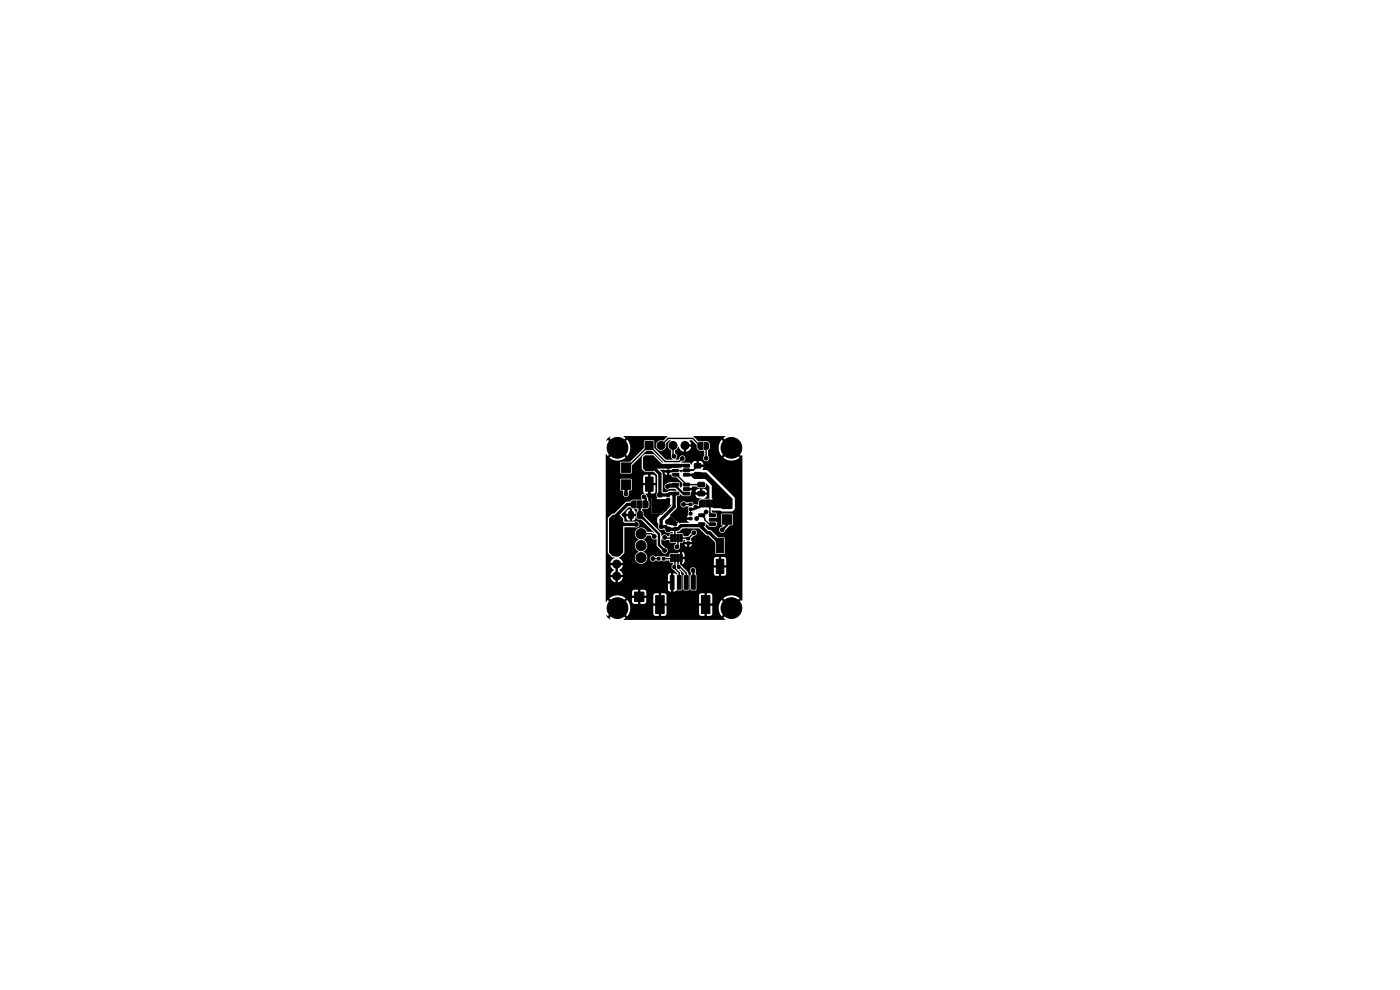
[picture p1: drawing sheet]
<svg xmlns="http://www.w3.org/2000/svg" width="297mm" height="210mm" viewBox="0 0 297 210" stroke-linecap="round" stroke-linejoin="round" font-family="sans-serif">
<g fill="#000" stroke="#000" stroke-width=".21">
<path d="M136.8 93.7h1.7v1.7h-1.7zM137 96.8h1.5v3h-1.5zM141.5 98.8h.5v.5h-.5zM141.5 99.7h.5v.5h-.5zM142.7 98.5h1.2l.1 .5-1.2 .1zM145 99.5h1.2l.1 .5h-1.2zM145 98.5h1.2l.1 .5-1.2 .1zM147.3 98.4l1.3-.1 .1 .3v.5l-.2 .2h-1.1l-.1-.2zM148.2 94l.8-.1v1.5l-.5-.1-.4-.2-.1-.7zM149.3 93.9h.6l.4 .2v.9l-.2 .3-.8 .1zM129.8 110h2v2h-2zM130 113.7h1.7v1.7h-1.7z"/>
<path d="M131.8 101.8h2v2h-2zM131.8 98.2h2v2h-2zM133.4 108.6l.7-.1 .2 .2 .1 1-.2 .3h-.6l-.2-.2zM134.1 106.4l.8-.1v1.5l-.6-.1-.3-.2-.1-.7zM135.2 106.3h1v1.5h-1zM135.3 108.6l.7-.1 .2 .2v1l-.1 .3h-.6l-.2-.2zM136.4 106.3h.7l.3 .2 .1 .9-.3 .3-.8 .1zM137 101.2h1.5v3h-1.5zM139.5 118.2h.5v.6h-.5zM139.6 104.6h.8v.8h-.8zM139.6 106.1h.8v.8h-.8zM140.5 118.2h.5v.6h-.5z"/>
<path d="M141.3 111.9h.9v.8h-.9zM141.3 110.3h.9v.8h-.9zM141.5 104.8h.5v.4h-.5zM141.5 105.7h.5v.5h-.5zM142.3 117.6h.5l-.1 1.6-.4-.1zM142.3 113.4h.5l-.1 1.5h-.4zM143 117.6h.4l-.1 1.6-.4-.1zM143 113.4h.4l-.1 1.5h-.4zM143 112h.5v.4h-.5zM143 111h.5v.5h-.5zM143.6 117.6h.5l-.1 1.6-.4-.1zM143.6 113.4h.5l-.1 1.5h-.4z"/>
<path d="M142.7 100.4h1.2l.1 .5-1.2 .1zM142.7 102.5h1.2l.1 .5-1.2 .1zM142.7 104.4h1.2l.1 .5-1.2 .1zM144.3 117.6h.4l-.1 1.6-.4-.1zM144.3 113.4h.4l-.1 1.5h-.4zM145.7 114h.6v.5h-.6zM145.7 115h.6v.4h-.6zM145 100.4h1.2l.1 .5-1.2 .1zM145 104.4h1.2l.1 .5-1.2 .1zM145 103.5h1.2l.1 .5h-1.2zM145 102.5h1.2l.1 .5-1.2 .1zM146.2 106.8h.6v.4h-.6z"/>
<path d="M146.2 107.8h.6v.4h-.6zM146.2 108.8h.6v.4h-.6zM146.2 109.8h.6v.4h-.6zM147.3 100.3l1.3-.1 .1 .3v.5l-.2 .2h-1.1l-.1-.2zM148.6 106.2l.8-.1v1.5l-.6-.1-.3-.2-.1-.7zM148.1 102.4l1.2-.1 .2 .3v.5l-.3 .2h-1l-.2-.2zM148.1 104.3l1.2-.1 .2 .3v.5l-.3 .2h-1l-.2-.2zM148.2 109h1.2l.1 .5-1.2 .1zM148.2 110.9h1.2l.1 .5-1.2 .1zM149.7 106.1h1v1.5h-1zM150.9 106.1h.7l.3 .2 .1 .9-.3 .3-.8 .1zM150.5 110.9h1.2l.1 .5-1.2 .1z"/>
<path d="M150.5 110h1.2l.1 .5h-1.2zM150.5 109h1.2l.1 .5-1.2 .1zM153.2 109.2h2v2h-2zM153.2 105.8h2v2h-2zM152 114.3h1.6v3h-1.6zM134.6 125.6h2v2h-2zM139.1 126.4h1.8v3.8h-1.8zM142.2 122.1h.8v2.9h-.8zM142.8 120h.5v.5h-.5zM143.7 122.1h.8v2.9h-.8zM143.7 120h.5v.5h-.5zM145.2 122.1h.8v2.9h-.8z"/>
<path d="M146.7 122.1h.8v2.9h-.8zM148.8 126.4h1.8v3.8h-1.8zM152 118.7h1.6v3h-1.6z"/>
<circle cx="129.3" cy="95" r=".35"/>
<circle cx="129.8" cy="96.2" r=".35"/>
<circle cx="129.8" cy="93.8" r=".35"/>
<circle cx="131" cy="96.7" r=".35"/>
<circle cx="131" cy="93.4" r=".35"/>
<circle cx="131" cy="95" r="2.2"/>
<circle cx="132.2" cy="96.2" r=".35"/>
<circle cx="132.2" cy="93.8" r=".35"/>
<circle cx="132.6" cy="95" r=".35"/>
<circle cx="135" cy="95" r=".4"/>
<circle cx="140.2" cy="94.5" r=".85"/>
<circle cx="142.8" cy="94.5" r=".85"/>
<circle cx="143" cy="96.8" r=".4"/>
<circle cx="144.8" cy="97.3" r=".4"/>
<circle cx="145.3" cy="94.5" r=".85"/>
<circle cx="147.6" cy="96.8" r=".4"/>
<circle cx="149.8" cy="97.2" r=".4"/>
<circle cx="151.6" cy="99" r=".4"/>
<circle cx="152.4" cy="97.6" r=".4"/>
<circle cx="153.2" cy="99" r=".4"/>
<circle cx="153.5" cy="95" r=".35"/>
<circle cx="154" cy="96.2" r=".35"/>
<circle cx="154" cy="93.8" r=".35"/>
<circle cx="155.2" cy="95" r="2.2"/>
<circle cx="155.2" cy="96.7" r=".35"/>
<circle cx="155.2" cy="93.4" r=".35"/>
<circle cx="156.3" cy="96.2" r=".35"/>
<circle cx="156.3" cy="93.8" r=".35"/>
<circle cx="156.8" cy="95" r=".35"/>
<circle cx="130.8" cy="117.1" r=".85"/>
<circle cx="130.8" cy="119.7" r=".85"/>
<circle cx="131" cy="105.4" r=".4"/>
<circle cx="132.8" cy="104.8" r=".4"/>
<circle cx="135" cy="111.2" r=".4"/>
<circle cx="136" cy="118.3" r="1.07"/>
<circle cx="136" cy="113.2" r="1.07"/>
<circle cx="136" cy="115.7" r="1.07"/>
<circle cx="136.6" cy="105.4" r=".4"/>
<circle cx="138.5" cy="118.5" r=".4"/>
<circle cx="138.8" cy="113.8" r=".4"/>
<circle cx="138.8" cy="108.2" r=".4"/>
<circle cx="140.3" cy="111.8" r=".4"/>
<circle cx="141" cy="116.8" r=".4"/>
<circle cx="141" cy="114" r=".4"/>
<circle cx="141" cy="108" r=".4"/>
<circle cx="141.4" cy="101.4" r=".4"/>
<circle cx="141.6" cy="103.2" r=".4"/>
<circle cx="143.6" cy="116" r=".4"/>
<circle cx="144.2" cy="110" r=".4"/>
<circle cx="145" cy="107" r=".4"/>
<circle cx="145.6" cy="112.6" r=".4"/>
<circle cx="146" cy="118.2" r=".4"/>
<circle cx="146.8" cy="116.8" r=".4"/>
<circle cx="147" cy="119.6" r=".4"/>
<circle cx="147.2" cy="113" r=".4"/>
<circle cx="147.2" cy="105.6" r=".4"/>
<circle cx="147.6" cy="118.2" r=".4"/>
<circle cx="147.6" cy="107.6" r=".4"/>
<circle cx="147.8" cy="110" r=".4"/>
<circle cx="149.6" cy="115" r=".4"/>
<circle cx="149.8" cy="108.6" r=".4"/>
<circle cx="152.2" cy="110.2" r=".4"/>
<circle cx="152.4" cy="100.4" r=".4"/>
<circle cx="153.2" cy="112.4" r=".4"/>
<circle cx="153.2" cy="101.8" r=".4"/>
<circle cx="129.3" cy="129" r=".35"/>
<circle cx="129.8" cy="127.8" r=".35"/>
<circle cx="129.8" cy="130.2" r=".35"/>
<circle cx="130.8" cy="122.2" r=".85"/>
<circle cx="131" cy="129" r="2.2"/>
<circle cx="131" cy="127.4" r=".35"/>
<circle cx="131" cy="130.6" r=".35"/>
<circle cx="132.2" cy="127.8" r=".35"/>
<circle cx="132.2" cy="130.2" r=".35"/>
<circle cx="132.6" cy="129" r=".35"/>
<circle cx="147" cy="121" r=".4"/>
<circle cx="153.5" cy="129" r=".35"/>
<circle cx="154" cy="127.8" r=".35"/>
<circle cx="154" cy="130.2" r=".35"/>
<circle cx="155.2" cy="129" r="2.2"/>
<circle cx="155.2" cy="127.4" r=".35"/>
<circle cx="155.2" cy="130.6" r=".35"/>
<circle cx="156.3" cy="127.8" r=".35"/>
<circle cx="156.3" cy="130.2" r=".35"/>
<circle cx="156.8" cy="129" r=".35"/>
</g>
<path d="M137.8 98.3l2.2 2.3v4.4h1.7l.3-.3h1.4l-.4 .4v2.4l-2.8 2.8v1.5h1l.5 .5h1.5l.6-.1 .7-.7h4.1l1.5 1.5h.4l2.3 2.3v.5M131 110l1.2 1.3h2.8M132.8 102.8v2M134.4 107h-1.3l-2.3 2.3v1.7M148.9 111.2v.6" fill="none" stroke="#000" stroke-width=".7"/>
<g fill="none" stroke="#000" stroke-width=".3">
<path d="M140.2 94.5l1.5-1.5h5.3l1.6 1.6M141.7 100v1.1l-.3 .3M142.8 94.5v2.1l.2 .2M144.7 97.3l-.6 .6h-3l-3.4-3.4-4.7 4.7h-.2M148 98.8l-.9 1h-1.5M149.8 94.6v2.6M136 118.3l.2 .2M136 113.2h2.2l.6 .6M141 114l.1 .1h1.4M141.7 106v1.3l-.7 .7-1-1v-.5M142.5 118.4l-.1 .1h-1.6M143.2 118.4v1.7l-.2 .3 1.1 1.1v2.1"/>
<path d="M143.2 112.2v1.9M143.4 100.7h.1l2.1 2.1h2.6M143.8 118.4v1.7l.5 .2 1.3 1.3v2M143.8 114.1v1.7l-.2 .2M144.2 110v.3l-1 1M145 107h1.5M145.6 103.8h1.1l1 .9h1M146.5 107h.1M146.5 108v1M147.2 113l-1.2 1.3-1.5-.2M148.9 109.3l.6 .6v.4l.9 .9h.7M149.8 108.6l-.7 .7h-.6l-.7 .7"/>
<path d="M150.2 106.8l.3 .3 .1 1.7 .5 .5M151.1 110.3h1.1"/>
</g>
<path d="M135.7 107v2.2l4.1 4.1v2.3l1.2 1.2M136.6 105.4l.4 .4v1.2M137.8 102.7v2l1 1.1v2.4M143.4 102.8h-1.4l-.4 .4h1.8l1.5 1.5h.7M148.9 106.8v.3l-.6 .5h-.7l-.4 .4h-.7M154.2 110.2l.1 1.2-1.1 1M145.6 123.5v.1M147 121l.1 2.6" fill="none" stroke="#000" stroke-width=".5"/>
<path d="M138.5 118.5h1.2M144.2 110h.1M144.2 110h2.3" fill="none" stroke="#000" stroke-width=".25"/>
<g fill="#000">
<path d="M129 92.9l.6-.3-.3 .3 1.1 1.2-.3 .3-1.2-1.1-.3 .2zM136.8 96.6h1.8l1.8 1.8h5.7l.3 .3-.2 .3h-1.4l-.2 .2h-2l-.3 .2h-2.9l-.4 .4h-2.1l-.5-.5v-2.2zM128.5 96.3l.4 .4 1.2-1.1 .3 .3-1.1 1.2a2.69 2.69 0 0 0 3.4 0l-1.1-1.2 .3-.3 1.2 1.1 .1-.2a2.7 2.7 0 0 0-.1-3.2l-1.2 1.1-.3-.3 1.1-1.2-.4-.3v-.1h9.3l-.9 1a1.11 1.11 0 0 0-1.6 .7 1.11 1.11 0 0 0 1.2 1.4 1.11 1.11 0 0 0 1-1.5l.6-.7 .4 .1a1.17 1.17 0 0 0-.6 1.1 1.17 1.17 0 0 0 .7 1v1.4l.3 .5h-1.4l-2.5-2.4-.1-1.6-1.9-.1-.2 .2v1.5l-2.9 2.8h-1.9l-.3 .3 .1 2.2h2.3l.2-.2v-1.5l3.1-3.1h1.1l2.4 2.4-.2 .1-1.9-1.7-1.8-.1-.6 .7 .1 2.6 .5 .4 1.8 .1 .8 .7-.1 4.4 .1 .4-.2 .2h-1v3.2h2.1l2.1-2v.3l-1.9 1.9h-.5l-.6 .6v1l.2 .2v.5a.66 .66 0 0 0 .2 .7 .66 .66 0 0 0 .7 .2h.5l.1 .3 .3 .3 1.4-.1v.2l-.7 .1-.1 .5h-.4a.73 .73 0 0 0-1.3 0l-.1-.7-3.7-3.7v-.6l-.3-.4 .1-.3 1-.1 .4-.5v-.8l-.2-.5v-.5l-.6-.9h1.7l.3-.1 .1-.4v-1.2h-1v1.7h-.5v-1.7h-1.1l.1 1.3 .2 .4a.73 .73 0 0 0-.7 .5 .73 .73 0 0 0 .2 .8h-1.9l-.6 .4h-.8l-2.6 2.5-.5 .1-.8 .9-.1 7.3 .9 1 .6 .1-.6 .5-.3 .6h.9v.5h-.9l.3 .6 .4 .4-.4 .4-.3 .7h.9v.5h-.9l.1 .2 .4 .5 .6 .3v-.9h.5v.9l.8-.4 .3-.6h-.9v-.4h10.4v1.2h.7v-1.7l-.4 .1-.3 .4h-10.4v-.1h.9l-.3-.7-.5-.3 .5-.5 .3-.6h-.9v-.5h.9l-.3-.6-.6-.4 1.1-1.2 .1-5.3h2.2a.66 .66 0 0 0 1-.6 .66 .66 0 0 0-1-.7h-2.2l-.2-.8h.6l.4 .6 .8 .1a.79 .79 0 0 0 .7-1h-.7v1h-.5v-1h-.7v.3h-.6l-.5-.6 .4-.5h.7v.3h.7v-1a.74 .74 0 0 0-.7 .7h-.7l1.2-1.1h.3l.4 .4v1h.7v-.5l-.3-.5h.7l-.2 .7 .1 1.3 .3 .2h.6l2.8 2.9h-.1l-.4-.3h-1a1.37 1.37 0 0 0-2.2-.5 1.37 1.37 0 0 0 .4 2.2 1.39 1.39 0 0 0-.8 1.3 1.39 1.39 0 0 0 .8 1.3 1.33 1.33 0 0 0-.3 2.2 1.33 1.33 0 0 0 2.1-.8h.5l.1 .2a.68 .68 0 0 0 .5 .4 .68 .68 0 0 0 .7-.2l.5 .2 .6-.2 .4 .2 1.4-.2 .2 .5 .6 .1-.3 .5v.5l1.2 1.2-.2 .2-.3-.2-.4-.1v3.9l.4-.1 .3-.2 1 .1 .2-.2 .1-3-.3-.3v-.5l-.4-.5 1.1 1-.3 .3 .1 3.1 1 .1 .2-.2 .1-3-.3-.3-.1-.4-.3-.4h.7l.3 .5-.2 .6 .1 3 .2 .2h.8l.3-.3v-2.9l-.2-.4h3.8l.4 .4h1.9l.3-.3v-1.4h-1v1.8h-.5v-1.8h-1.1v1.3h-3.8v-.4a.66 .66 0 0 0-.5-.9 .66 .66 0 0 0-.8 .6h-.7l-1.4-1.3 .7-.1 .3-.5v-.5h-.5v1.1h-.5l.1-1.1h7.1v1.3h2.6v-1.4l-.2-.3h-.8v1.7h-.5v-1.7h-.8l-.3 .4h-7.1v-.5h.9v-.7l-.5-.3v1h-.4l-.1-1-.7 .2h-1.2l-.3 .3v.5l-1.4-.2-.3 .2-.3-.2h-.5a.61 .61 0 0 1-.9-.1l-.5 .2-.3 .5h-.5v-.2a1.53 1.53 0 0 0-.8-1.3 1.39 1.39 0 0 0 .8-1.3 1.39 1.39 0 0 0-.8-1.3l.5-.3 .3-.5h.8a.79 .79 0 0 0 1.2 .7v1.5l1 1a.66 .66 0 0 0 .7 .7 .66 .66 0 0 0 .7-.7 .66 .66 0 0 0-.6-.7l-.8-.7v-1l.1-.1a.67 .67 0 0 0 1 .2l.6 .1v.3l.3 .3 1.1 .1a.67 .67 0 0 0-.2 1.1 .67 .67 0 0 0 1.1-.4l-.1-.5h1l.2 .4 .3 .1 .9-.1 .2-.4h-.6v.5h-.5v-.5h-1.5v-.2l.6-.2 .2-.6 .4 .1-.2 .4h1.6l-.2-.7 .5-.6a.67 .67 0 0 0 .8-.7 .67 .67 0 0 0-.8-.7 .67 .67 0 0 0-.6 .8l-.6 .6h-.9l-.2-.6h-1.1l-.1-.2 .6-.2 .6-.6h3.5l1.4 1.4 .6 .1 1.4 1.4 .1 2.4 1.8 .1 .2-.2v-3.1l-.2-.2h-1.3l-1.7-1.6h1.9a.66 .66 0 0 0 .7 .7 .66 .66 0 0 0 .7-.7l.9-.9 .6-.2 .1-2.1-.2-.2h-2.3l-.1 2.2 .4 .3-.6 .5-.2 .4h-2.2l-.7-.7 .2-.5 .8 .6 1.2-.1 .2-.2 .1-.6 .2-.4-1.2-.1 .1-.4h1.1l-.3-.5v-.5l-.2-.2-.7-.1-.1-.4h1.8l.5 .2h1.9l.4-.2 .3-.6v-2l-5.7-5.9-1.2-.1 .2-.6h-1.1l-.1-.3-.2-.1v-.1l1.4-.1a.79 .79 0 0 0-1-.7v.8h-.4v-.8h-.3a.98 .98 0 0 0-.8 .8l-.5-.4-1.7-.1 .2-.2a.66 .66 0 0 0 .7-.7 .66 .66 0 0 0-.7-.6 .66 .66 0 0 0-.6 .8l-.2 .1h-.6a.78 .78 0 0 0-.1-1.4v-.6l.8-.8a1.36 1.36 0 0 0 1.1 1.1v-.9h.5v.9l.6-.3 .3-.3 .2-.4h-.9v-.5h.9l-.5-.8 .6-.1 1 1v.6l.3 .4 1.3 .2v1.1a.66 .66 0 0 0 0 1 .66 .66 0 0 0 .9-.1 .66 .66 0 0 0-.1-.9v-1.1l.4-.7-.1-1-.6-.3-1.7 .1-1.1-1.2h6.7l.1 .1-.5 .3 1.2 1.2-.4 .3-1.1-1.1a2.69 2.69 0 0 0 0 3.4l1.1-1.1 .4 .3-1.2 1.2 .2 .1a2.7 2.7 0 0 0 3.3-.1l-1.2-1.2 .4-.3 1.1 1.1 .3-.1v30.8l-.3-.1-1.1 1.1-.4-.3 1.2-1.2-.2-.1a2.7 2.7 0 0 0-3.3 .1l1.2 1.2-.4 .3-1.1-1.1-.2 .2a2.7 2.7 0 0 0 .2 3.2l1.1-1.1 .4 .3-1.2 1.2 .5 .3-.1 .1h-21.5v-.1l.4-.3-1.1-1.2 .3-.3 1.2 1.1 .3-.5h5.2l.1 .3 .4 .2 1.9-.1 .4-.4h6.9l.4 .4 1.9 .1 .5-.4v-1.8h-1.2v2.2h-.5v-2.2h-1.1v1.7h-6.9v-1.7h-1.2v2.2h-.5v-2.2h-1.1v1.7h-5.2a2.67 2.67 0 0 0-.1-2.6h.8l.4 .5h2.2l.4-.4v-.8h-1.2v1.2h-.6v-1.2h-1.2v.7h-.8l-.2-.3-1.2 1.1-.3-.3 1.1-1.2-.2-.1a2.7 2.7 0 0 0-3.2 .1l1.1 1.2-.3 .3-1.2-1.1-.3 .4h-.1v-2.1h5.6v.8l4.5-.1v1.7h2.8v-1.7h6.9v1.7h2.8v-1.8l-.4-.3h-.8v2.1h-.5v-2.1h-.8l-.3 .4h-6.9l-.3-.4h-.9v2.1h-.5v-2.1h-.8l-.3 .4h-1.5v-.8l-.4-.4h-.8v1.3h-.6v-1.3h-.8l-.4 .5h-5.6v-.6h13.2l.3 .4 .4 .1v-1.7h-.7v1.2h-13.2v-23.2h3l.1 2.1 .6 .2v.4a.66 .66 0 0 0 .6 1 .66 .66 0 0 0 .6-1v-.4l.5-.1 .2-.2-.1-2.2-2.2-.1-.3 .3h-3v-.6h7.9v1.3h2.6v-1.5l-.3-.3h-.7v1.8h-.5v-1.8l-.8 .1-.3 .4h-7.9zM140.1 99.7h2.5l.1-.2h1.8h-.5v.7h-2v.6l.4-.2a.5 .5 0 0 0 .4 .7h.7l1.2 1.2v.6l-.2 .3-.3-.2 .1-.7-.3-.2-2.3 .1a.78 .78 0 0 0-.7 .5 .78 .78 0 0 0 .2 .8l.5 .2 .3-.2h1.2l.3 .3-1.5 .1-.5 .3h-.9l-.1-4.2h.4l.3 .4 .3 .2v-.6h-1zM146.5 99.5h.4l.3 .3-.7 .2zM129.2 110l.8-.8h1.3l.9 .8v7.1l-.8 .9h-1.4l-.8-.8zM138.2 105.8l1.5 .1 2.4-.1v1.4l-1.8 1.8h-2.1zM140 109.2l-.6 1v-.4zM141.1 110.6l1.2-1.1 1.3 1.3v.4l-.2 .2h-1l-1.2-.5zM144.1 99.7l2.4-.2v.5l-1.5-.1-.5 .3-.4-.3zM145 100.6l1.6-.1 1-.3h2.2l5.6 5.6v2l-.3 .2h-1.8l-.3-.2h-1.7l-.1-1.9-.2-.3v-2.6l-1.4-1.4h-2.3l-.7-.6h-1.5zM143.6 105.3h.1a.56 .56 0 0 0 .7-.5l.6 .4 1.2 .1 .3-.3 .1-.6 3.4 .1a.78 .78 0 0 0-1-.8v.8h-.5v-.8a.79 .79 0 0 0-1 .7h-.9l.2-.4h-1.1v-.5h1.1v-.3h.9l.5 .3h1.1l.4-.2 .1-.8 .7 .7-.1 2.6h-1l.4-.4 .2-.4h-2.5a.81 .81 0 0 0 1.1 .7l.1 .1-.5 .5-.1 .8-.6-.2-.4 .2-.1-.5-.2-.1-1.2 .1a.67 .67 0 0 0-1-.1 .67 .67 0 0 0 0 1 .67 .67 0 0 0 1-.1l.5 .1-.2 .7a.39 .39 0 0 1 0 .6l.1 .5-.3 .5h.8v.4l-.8 .1 .5 .5-.1 .1-2 .1-.4-.5h-.2v.2l-1.4-1.4 1.5-1.6z"/>
<path d="M128.6 130.5l.3 .2 1.2-1.1 .3 .3-1.1 1.2 .2 .3a1.19 1.19 0 0 1-.9-.9zM130.6 120.1h.5v1.7h-.5z"/>
</g>
</svg>
